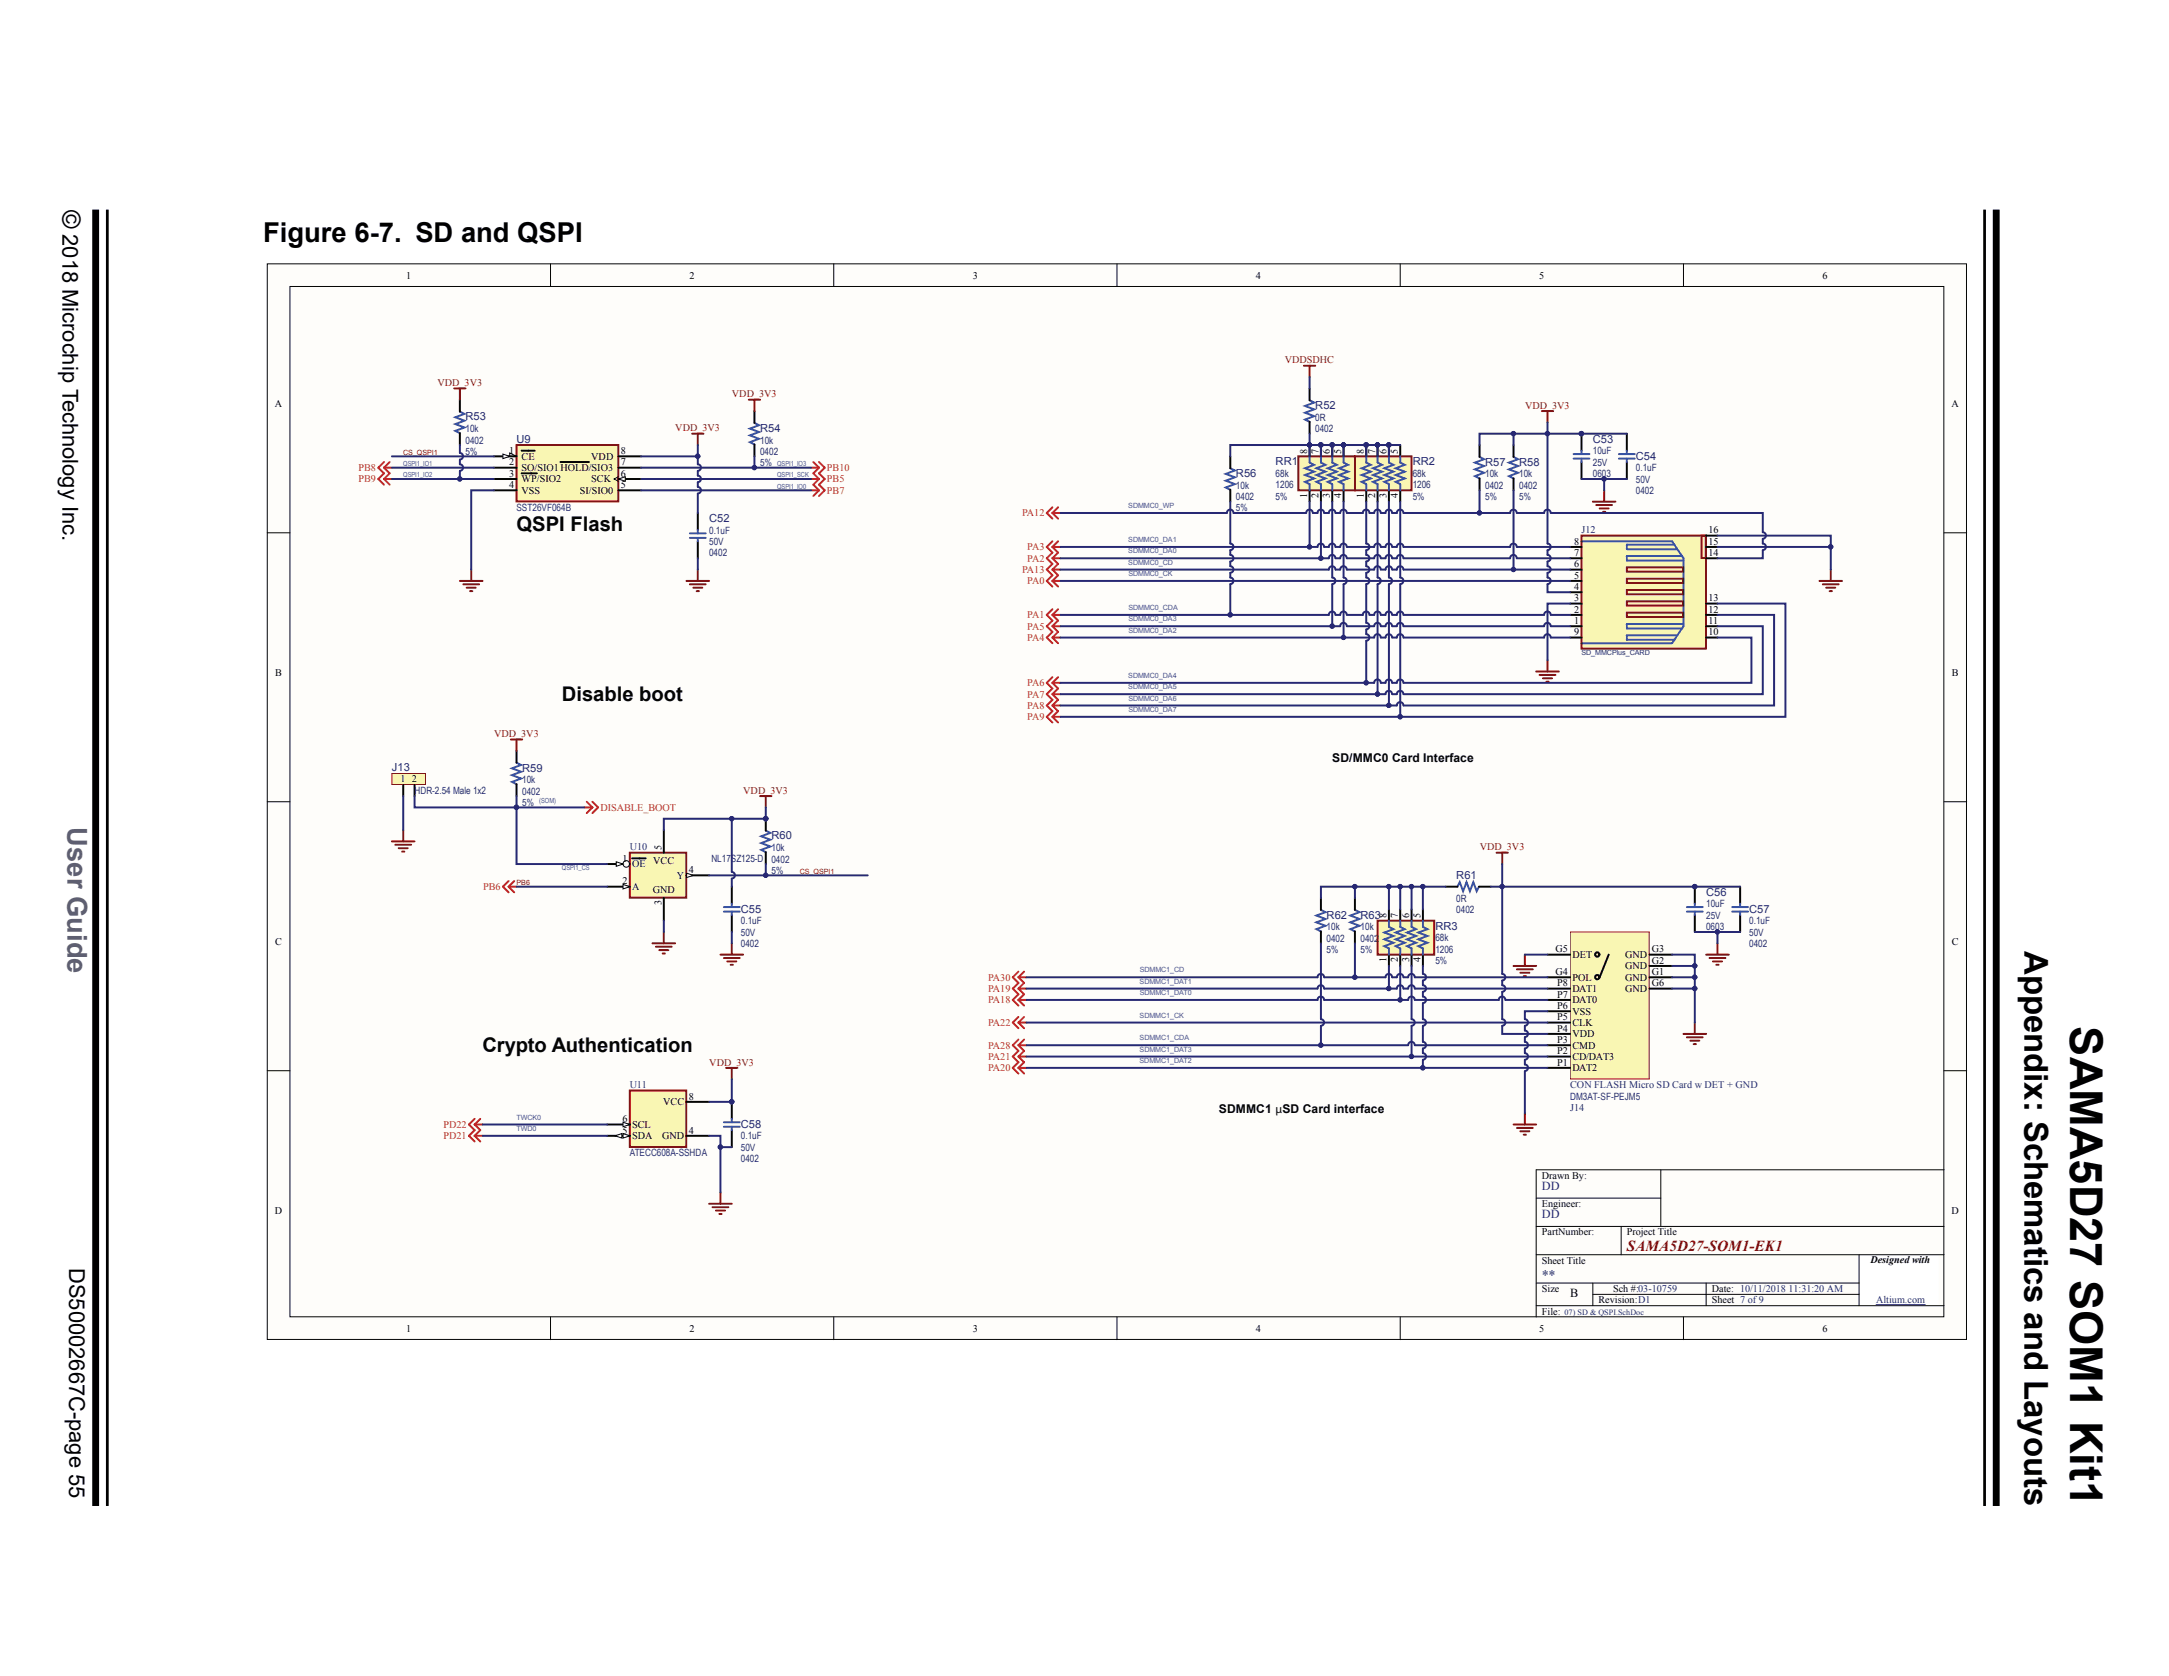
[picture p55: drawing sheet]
<svg xmlns="http://www.w3.org/2000/svg" width="279mm" height="216mm" viewBox="0 0 279 216" stroke-linecap="round" stroke-linejoin="round" font-family="sans-serif">
<defs><g id="words">
<text font-size="5.8" x="266.7" y="132.2" transform="rotate(90 266.7 132.2)">SAMA5D27 SOM1 Kit1</text>
<text font-size="4.2" x="260.8" y="122.5" transform="rotate(90 260.8 122.5)">Appendix: Schematics and Layouts</text>
<text font-size="3.5" x="33.9" y="31.1">Figure 6-7. SD and QSPI</text>
<text font-size="3.5" fill="#656565" x="8.7" y="106.6" transform="rotate(90 8.7 106.6)">User Guide</text>
<text font-size="3.2" x="8.1" y="27" transform="rotate(90 8.1 27)">©</text>
<g font-size="2.8">
<text x="8.1" y="30.2" transform="rotate(90 8.1 30.2)">2018 Microchip Technology Inc.</text>
<text x="8.9" y="163.3" transform="rotate(90 8.9 163.3)">DS50002667C-page 55</text>
</g>
<g font-size="2.6" fill="#040503">
<text x="66.5" y="68.4">QSPI Flash</text>
<text x="72.4" y="90.3">Disable boot</text>
<text x="62.2" y="135.5">Crypto Authentication</text>
</g>
<text font-size="2" fill="#7f1315" x="209.6" y="161.2">SAMA5D27-SOM1-EK1</text>
<text font-size="1.8" fill="#272873" x="198.6" y="164.9">**</text>
<g font-size="1.6" fill="#040503">
<text x="171.6" y="98.1">SD/MMC0 Card Interface</text>
<text x="157" y="143.3">SDMMC1 µSD Card interface</text>
<text x="202.3" y="167.1">B</text>
</g>
<g font-size="1.6" fill="#272873">
<text x="198.6" y="153.3">DD</text>
<text x="198.6" y="156.9">DD</text>
</g>
<g font-size="1.4" fill="#272873">
<text x="169.4" y="52.7">R52</text>
<text x="60" y="54.2">R53</text>
<text x="66.5" y="57">U9</text>
<text x="97.9" y="55.6">R54</text>
<text x="164.3" y="59.9">RR1</text>
<text x="182" y="59.9">RR2</text>
<text x="205.2" y="57">C53</text>
<text x="210.7" y="59.2">C54</text>
<text x="159.2" y="61.5">R56</text>
<text x="191.3" y="60">R57</text>
<text x="195.7" y="60">R58</text>
<text x="91.3" y="67.2">C52</text>
<text x="50.5" y="99.3">J13</text>
<text x="67.3" y="99.4">R59</text>
<text x="99.4" y="108.1">R60</text>
<text x="187.6" y="113.2">R61</text>
<text x="95.4" y="117.6">C55</text>
<text x="170.9" y="118.4">R62</text>
<text x="175.3" y="118.4">R63</text>
<text x="184.9" y="119.7">RR3</text>
<text x="219.8" y="115.4">C56</text>
<text x="225.3" y="117.6">C57</text>
<text x="95.4" y="145.3">C58</text>
</g>
<g font-size="1.3" fill="#040503">
<text x="52.3" y="35.9">1</text>
<text x="88.8" y="35.9">2</text>
<text x="125.3" y="35.9">3</text>
<text x="161.8" y="35.9">4</text>
<text x="198.3" y="35.9">5</text>
<text x="234.8" y="35.9">6</text>
<text x="35.4" y="52.5">A</text>
<text x="251.4" y="52.5">A</text>
<text x="65.6" y="58.5">1</text>
<text x="65.6" y="60">2</text>
<text x="67.2" y="59.2">CE</text>
<text x="76.2" y="59.2">VDD</text>
<text x="80" y="58.5">8</text>
<text x="80" y="60">7</text>
<text x="168.4" y="58.5" transform="rotate(-90 168.4 58.5)">8</text>
<text x="169.9" y="58.5" transform="rotate(-90 169.9 58.5)">7</text>
<text x="171.3" y="58.5" transform="rotate(-90 171.3 58.5)">6</text>
<text x="172.8" y="58.5" transform="rotate(-90 172.8 58.5)">5</text>
<text x="175.7" y="58.5" transform="rotate(-90 175.7 58.5)">8</text>
<text x="177.2" y="58.5" transform="rotate(-90 177.2 58.5)">7</text>
<text x="178.6" y="58.5" transform="rotate(-90 178.6 58.5)">6</text>
<text x="180.1" y="58.5" transform="rotate(-90 180.1 58.5)">5</text>
<text x="65.6" y="61.4">3</text>
<text x="65.6" y="62.9">4</text>
<text x="67.2" y="60.7">SO/SIO1HOLD/SIO3</text>
<text x="67.2" y="62.1">WP/SIO2</text>
<text x="67.2" y="63.6">VSS</text>
<text x="74.7" y="63.6">SI/SIO0</text>
<text x="76.2" y="62.1">SCK</text>
<text x="80" y="62.9">5</text>
<text x="80" y="61.4">6</text>
<text x="168.4" y="64.1" transform="rotate(-90 168.4 64.1)">1</text>
<text x="169.9" y="64.1" transform="rotate(-90 169.9 64.1)">2</text>
<text x="171.3" y="64.1" transform="rotate(-90 171.3 64.1)">3</text>
<text x="172.8" y="64.1" transform="rotate(-90 172.8 64.1)">4</text>
<text x="175.7" y="64.1" transform="rotate(-90 175.7 64.1)">1</text>
<text x="177.2" y="64.1" transform="rotate(-90 177.2 64.1)">2</text>
<text x="178.6" y="64.1" transform="rotate(-90 178.6 64.1)">3</text>
<text x="180.1" y="64.1" transform="rotate(-90 180.1 64.1)">4</text>
<text x="202.8" y="70.2">8</text>
<text x="202.8" y="71.6">7</text>
<text x="220.1" y="71.6">14</text>
<text x="220.1" y="70.2">15</text>
<text x="220.1" y="68.7">16</text>
<text x="202.8" y="74.5">5</text>
<text x="202.8" y="73.1">6</text>
<text x="202.8" y="76">4</text>
<text x="202.8" y="77.5">3</text>
<text x="220.1" y="77.5">13</text>
<text x="202.8" y="78.9">2</text>
<text x="202.8" y="80.4">1</text>
<text x="202.8" y="81.8">9</text>
<text x="220.1" y="78.9">12</text>
<text x="220.1" y="80.4">11</text>
<text x="220.1" y="81.8">10</text>
<text x="35.4" y="87.1">B</text>
<text x="251.4" y="87.1">B</text>
<text x="51.6" y="100.7">1</text>
<text x="53.1" y="100.7">2</text>
<text x="80.2" y="111">1</text>
<text x="80.2" y="113.9">2</text>
<text x="81.4" y="111.7">OE</text>
<text x="84.1" y="111.3">VCC</text>
<text x="85.2" y="109.6" transform="rotate(-90 85.2 109.6)">5</text>
<text x="87.2" y="113.2">Y</text>
<text x="88.7" y="112.5">4</text>
<text x="81.4" y="114.7">A</text>
<text x="84.1" y="115.1">GND</text>
<text x="85.2" y="116.6" transform="rotate(-90 85.2 116.6)">3</text>
<text x="178.6" y="118.3" transform="rotate(-90 178.6 118.3)">8</text>
<text x="180.1" y="118.3" transform="rotate(-90 180.1 118.3)">7</text>
<text x="181.5" y="118.3" transform="rotate(-90 181.5 118.3)">6</text>
<text x="183" y="118.3" transform="rotate(-90 183 118.3)">5</text>
<text x="35.4" y="121.8">C</text>
<text x="178.6" y="123.9" transform="rotate(-90 178.6 123.9)">1</text>
<text x="180.1" y="123.9" transform="rotate(-90 180.1 123.9)">2</text>
<text x="181.5" y="123.9" transform="rotate(-90 181.5 123.9)">3</text>
<text x="183" y="123.9" transform="rotate(-90 183 123.9)">4</text>
<text x="200.4" y="125.6">G4</text>
<text x="200.4" y="122.7">G5</text>
<text x="202.6" y="123.4">DET</text>
<text x="209.3" y="124.9">GND</text>
<text x="209.3" y="123.4">GND</text>
<text x="212.8" y="125.6">G1</text>
<text x="212.8" y="124.1">G2</text>
<text x="212.8" y="122.7">G3</text>
<text x="251.4" y="121.8">C</text>
<text x="200.6" y="131.4">P5</text>
<text x="200.6" y="130">P6</text>
<text x="200.6" y="128.5">P7</text>
<text x="200.6" y="127.1">P8</text>
<text x="202.6" y="130.7">VSS</text>
<text x="202.6" y="129.2">DAT0</text>
<text x="202.6" y="127.8">DAT1</text>
<text x="202.6" y="126.3">POL</text>
<text x="209.3" y="126.3">GND</text>
<text x="209.3" y="127.8">GND</text>
<text x="212.8" y="127.1">G6</text>
<text x="200.6" y="137.3">P1</text>
<text x="200.6" y="135.8">P2</text>
<text x="200.6" y="134.4">P3</text>
<text x="200.6" y="132.9">P4</text>
<text x="202.6" y="136.5">CD/DAT3</text>
<text x="202.6" y="135.1">CMD</text>
<text x="202.6" y="133.6">VDD</text>
<text x="202.6" y="132.2">CLK</text>
<text x="85.4" y="142.4">VCC</text>
<text x="88.7" y="141.6">8</text>
<text x="202.6" y="138">DAT2</text>
<text x="80.2" y="146">5</text>
<text x="80.2" y="144.6">6</text>
<text x="81.4" y="146.8">SDA</text>
<text x="81.4" y="145.3">SCL</text>
<text x="85.3" y="146.8">GND</text>
<text x="88.7" y="146">4</text>
<text x="198.6" y="155.5">Engineer:</text>
<text x="198.6" y="151.9">Drawn By:</text>
<text x="35.4" y="156.4">D</text>
<text x="198.6" y="159.2">PartNumber:</text>
<text x="209.6" y="159.2">Project Title</text>
<text x="251.4" y="156.4">D</text>
<text x="198.6" y="162.8">Sheet Title</text>
<text x="198.6" y="166.4">Size</text>
<text x="205.9" y="167.9">Revision:D1</text>
<text x="207.8" y="166.4">Sch #:03-10759</text>
<text x="220.5" y="166.4">Date: 10/11/2018</text>
<text x="220.5" y="167.9">Sheet 7 of9</text>
<text x="240.9" y="162.7">Designed with</text>
<text x="52.3" y="171.6">1</text>
<text x="88.8" y="171.6">2</text>
<text x="125.3" y="171.6">3</text>
<text x="161.8" y="171.6">4</text>
<text x="198.3" y="171.6">5</text>
<text x="198.6" y="169.4">File:</text>
<text x="234.8" y="171.6">6</text>
</g>
<g font-size="1.3" fill="#7f1315">
<text x="165.5" y="46.8">VDDSDHC</text>
<text x="56.3" y="49.7">VDD_3V3</text>
<text x="94.3" y="51.2">VDD_3V3</text>
<text x="196.4" y="52.7">VDD_3V3</text>
<text x="87" y="55.6">VDD_3V3</text>
<text x="63.6" y="95">VDD_3V3</text>
<text x="95.7" y="102.3">VDD_3V3</text>
<text x="190.6" y="109.6">VDD_3V3</text>
<text x="91.4" y="137.3">VDD_3V3</text>
</g>
<g font-size="1.3" fill="#272873">
<text x="60" y="55.7">10k</text>
<text x="60" y="57.1">0402</text>
<text x="60" y="58.6">5%</text>
<text x="97.9" y="57.1">10k</text>
<text x="97.9" y="58.6">0402</text>
<text x="169.4" y="54.2">0R</text>
<text x="169.4" y="55.7">0402</text>
<text x="205.2" y="58.5">10uF</text>
<text x="205.2" y="60">25V</text>
<text x="66.5" y="65.8">SST26VF064B</text>
<text x="97.9" y="60.1">5%</text>
<text x="159.2" y="63">10k</text>
<text x="159.2" y="64.4">0402</text>
<text x="159.2" y="65.9">5%</text>
<text x="164.3" y="61.4">68k</text>
<text x="164.3" y="62.9">1206</text>
<text x="164.3" y="64.4">5%</text>
<text x="182" y="61.4">68k</text>
<text x="182" y="62.9">1206</text>
<text x="182" y="64.4">5%</text>
<text x="191.3" y="61.5">10k</text>
<text x="191.3" y="63">0402</text>
<text x="191.3" y="64.4">5%</text>
<text x="195.7" y="61.5">10k</text>
<text x="195.7" y="63">0402</text>
<text x="195.7" y="64.4">5%</text>
<text x="205.2" y="61.4">0603</text>
<text x="210.7" y="60.7">0.1uF</text>
<text x="210.7" y="62.2">50V</text>
<text x="210.7" y="63.6">0402</text>
<text x="91.3" y="68.7">0.1uF</text>
<text x="91.3" y="70.2">50V</text>
<text x="91.3" y="71.6">0402</text>
<text x="203.7" y="68.7">J12</text>
<text x="67.3" y="100.9">10k</text>
<text x="53.4" y="102.3">HDR-2.54 Male 1x2</text>
<text x="67.3" y="102.4">0402</text>
<text x="67.3" y="103.8">5%</text>
<text x="81.1" y="109.6">U10</text>
<text x="91.6" y="111">NL17SZ125-D</text>
<text x="99.4" y="109.7">10k</text>
<text x="99.4" y="111.1">0402</text>
<text x="99.4" y="112.6">5%</text>
<text x="95.4" y="119.1">0.1uF</text>
<text x="170.9" y="119.9">10k</text>
<text x="175.3" y="119.9">10k</text>
<text x="187.6" y="116.1">0R</text>
<text x="187.6" y="117.6">0402</text>
<text x="219.8" y="116.9">10uF</text>
<text x="219.8" y="118.3">25V</text>
<text x="219.8" y="119.8">0603</text>
<text x="225.3" y="119.1">0.1uF</text>
<text x="95.4" y="120.5">50V</text>
<text x="95.4" y="122">0402</text>
<text x="170.9" y="121.3">0402</text>
<text x="170.9" y="122.8">5%</text>
<text x="175.3" y="121.3">0402</text>
<text x="175.3" y="122.8">5%</text>
<text x="184.9" y="121.2">68k</text>
<text x="184.9" y="122.7">1206</text>
<text x="184.9" y="124.2">5%</text>
<text x="225.3" y="120.5">50V</text>
<text x="225.3" y="122">0402</text>
<text x="81.1" y="140.2">U11</text>
<text x="202.3" y="141.7">DM3AT-SF-PEJM5</text>
<text x="202.3" y="143.1">J14</text>
<text x="202.3" y="140.2">CON FLASH Micro SD Card w DET + GND</text>
<text x="81.1" y="149">ATECC608A-SSHDA</text>
<text x="95.4" y="146.8">0.1uF</text>
<text x="95.4" y="148.2">50V</text>
<text x="95.4" y="149.7">0402</text>
<text x="230.4" y="166.4">11:31:20 AM</text>
<text x="241.7" y="167.9">Altium.com</text>
</g>
<g font-size="1.3" fill="#ee1f23">
<text x="46.2" y="60.7">PB8</text>
<text x="46.2" y="62.1">PB9</text>
<text x="106.5" y="62.1">PB5</text>
<text x="106.5" y="63.6">PB7</text>
<text x="106.5" y="60.7">PB10</text>
<text x="131.7" y="66.5">PA12</text>
<text x="132.3" y="70.9">PA3</text>
<text x="131.7" y="73.8">PA13</text>
<text x="132.3" y="75.3">PA0</text>
<text x="132.3" y="72.4">PA2</text>
<text x="132.3" y="79.6">PA1</text>
<text x="132.3" y="82.6">PA4</text>
<text x="132.3" y="81.1">PA5</text>
<text x="132.3" y="88.4">PA6</text>
<text x="132.3" y="89.9">PA7</text>
<text x="132.3" y="91.3">PA8</text>
<text x="132.3" y="92.8">PA9</text>
<text x="77.3" y="104.4">DISABLE_BOOT</text>
<text x="62.2" y="114.7">PB6</text>
<text x="127.3" y="129.2">PA18</text>
<text x="127.3" y="127.8">PA19</text>
<text x="127.3" y="126.3">PA30</text>
<text x="127.3" y="136.5">PA21</text>
<text x="127.3" y="132.2">PA22</text>
<text x="127.3" y="135.1">PA28</text>
<text x="127.3" y="138">PA20</text>
<text x="57.1" y="146.8">PD21</text>
<text x="57.1" y="145.3">PD22</text>
</g>
<text font-size="1" fill="#272873" x="201.5" y="169.4">07) SD &amp; QSPI.SchDoc</text>
<g font-size=".9" fill="#7f1315">
<text x="51.9" y="58.6">CS_QSPI1</text>
<text x="103" y="112.6">CS_QSPI1</text>
<text x="66.5" y="114">PB6</text>
</g>
<g font-size=".9" fill="#3853a3">
<text x="51.9" y="60.1">QSPI1_IO1</text>
<text x="51.9" y="61.5">QSPI1_IO2</text>
<text x="100.1" y="61.5">QSPI1_SCK</text>
<text x="100.1" y="63">QSPI1_IO0</text>
<text x="100.1" y="60.1">QSPI1_IO3</text>
<text x="145.3" y="65.4">SDMMC0_WP</text>
<text x="145.3" y="69.8">SDMMC0_DA1</text>
<text x="145.3" y="71.3">SDMMC0_DA0</text>
<text x="145.3" y="72.7">SDMMC0_CD</text>
<text x="145.3" y="74.2">SDMMC0_CK</text>
<text x="145.3" y="78.6">SDMMC0_CDA</text>
<text x="145.3" y="80">SDMMC0_DA3</text>
<text x="145.4" y="81.5">SDMMC0_DA2</text>
<text x="145.3" y="87.3">SDMMC0_DA4</text>
<text x="145.3" y="88.8">SDMMC0_DA5</text>
<text x="145.3" y="90.2">SDMMC0_DA6</text>
<text x="145.3" y="91.7">SDMMC0_DA7</text>
<text x="69.5" y="103.4">(SOM)</text>
<text x="72.4" y="112.1">QSPI1_CS</text>
<text x="146.8" y="125.3">SDMMC1_CD</text>
<text x="146.8" y="131.1">SDMMC1_CK</text>
<text x="146.8" y="126.7">SDMMC1_DAT1</text>
<text x="146.8" y="128.2">SDMMC1_DAT0</text>
<text x="146.8" y="136.9">SDMMC1_DAT2</text>
<text x="146.8" y="135.5">SDMMC1_DAT3</text>
<text x="146.8" y="134">SDMMC1_CDA</text>
<text x="66.5" y="145.7">TWD0</text>
<text x="66.5" y="144.2">TWCK0</text>
</g>
<text font-size=".9" fill="#272873" x="203.7" y="84.4">SD_MMCPlus_CARD</text>
</g></defs>
<!-- layer: Page 7 -->
<g fill="#fefdfa" stroke="#040503" stroke-width=".13">
<path d="M34.4 34h218.9v138.5h-218.9z"/>
<path d="M37.3 36.9h213.1v132.7h-213.1z"/>
</g>
<g fill="none" stroke="#040503" stroke-width=".13">
<path d="M70.9 34v2.9M107.4 34v2.9M143.9 34v2.9M180.4 34v2.9M216.9 34v2.9M34.4 68.6h2.9M250.4 68.6h2.9M34.4 103.3h2.9M250.4 103.3h2.9M34.4 137.9h2.9M250.4 137.9h2.9M197.9 154.3h16"/>
<path d="M197.9 158h52.5M208.8 158v3.6M213.9 150.7v7.3M250.4 150.7h-52.5v19M70.9 169.7v2.9M107.4 169.7v2.9M143.9 169.7v2.9M180.4 169.7v2.9M197.9 168.2h52.5M197.9 161.6h52.5M197.9 165.3h41.6M205.2 165.3v2.9"/>
<path d="M205.2 166.7h34.3M216.9 169.7v2.9M219.8 165.3v2.9M239.5 161.6v6.6"/>
</g>
<path d="M239.5 161.8h10.2v6.4h-10.2z" fill="#fff" stroke="#fff" stroke-width=".13"/>
<path d="M241.7 168.1h6.3" fill="none" stroke="#272873" stroke-width=".13"/>
<path d="M158.5 60.3l.6 .3-1.2 .4 1.2 .5-1.2 .4 1.2 .5-1.2 .4 .6 .3M170.2 117.2l.5 .3-1.1 .4 1.1 .5-1.1 .4 1.1 .5-1.1 .4 .6 .3" fill="none" stroke="#3853a3" stroke-width=".25"/>
<path d="M158.5 58.8v1.5M158.5 63.1v1.5M170.2 115.7v1.5M170.2 120v1.5" fill="none" stroke="#040503" stroke-width=".25"/>
<path d="M81.1 140.5h7.3v7.2h-7.3z" fill="#f9f6b3"/>
<path d="M81.1 140.5h7.3v7.2h-7.3z" fill="none" stroke="#7f1315" stroke-width=".25"/>
<path d="M78.2 146.3h2.9M88.4 146.3h2.9" fill="none" stroke="#040503" stroke-width=".25"/>
<path d="M80.3 146l.8 .3-.8 .3z" fill="#fefdfa"/>
<path d="M80.3 146l.8 .3-.8 .3z" fill="none" stroke="#040503" stroke-width=".13"/>
<path d="M79.2 146.3l.9-.3v.6z" fill="#fefdfa"/>
<path d="M79.2 146.3l.9-.3v.6z" fill="none" stroke="#040503" stroke-width=".13"/>
<path d="M78.2 144.9h2.9" fill="none" stroke="#040503" stroke-width=".25"/>
<path d="M80.3 144.6l.8 .3-.8 .2z" fill="#fefdfa"/>
<path d="M80.3 144.6l.8 .3-.8 .2z" fill="none" stroke="#040503" stroke-width=".13"/>
<path d="M168.7 50v1.6M168.7 54.3v1.6M51.9 101.1v1.5M224.2 114.2v2.2M224.2 117.9v2.2M88.4 141.9h2.9" fill="none" stroke="#040503" stroke-width=".25"/>
<path d="M168.7 51.6l.6 .3-1.2 .4 1.2 .4-1.2 .5 1.2 .4-1.2 .4 .6 .3M223.1 116.8h2.1M223.1 117.4h2.1M224.2 116.4v.4M224.2 117.4v.5" fill="none" stroke="#3853a3" stroke-width=".25"/>
<path d="M50.5 99.6h4.3v1.5h-4.3z" fill="#f9f6b3"/>
<path d="M50.5 99.6h4.3v1.5h-4.3z" fill="none" stroke="#7f1315" stroke-width=".13"/>
<path d="M59.2 51.5v1.5M59.2 55.8v1.5M195 57.3v1.6M195 61.6v1.6M53.4 101.1v1.5" fill="none" stroke="#040503" stroke-width=".25"/>
<path d="M59.2 53l.6 .3-1.1 .5 1.1 .4-1.1 .4 1.1 .5-1.1 .4 .5 .3M195 58.9l.5 .3-1.1 .4 1.1 .4-1.1 .5 1.1 .4-1.1 .4 .6 .3" fill="none" stroke="#3853a3" stroke-width=".25"/>
<path d="M202.3 120.1h10.1v18.9h-10.1z" fill="#f9f6b3"/>
<path d="M202.3 120.1h10.1v18.9h-10.1z" fill="none" stroke="#7f1315" stroke-width=".13"/>
<path d="M199.3 137.6h3M199.3 136.1h3M199.3 134.6h3M199.3 133.2h3M199.3 131.7h3M199.3 130.3h3M199.3 128.8h3M199.3 127.4h3" fill="none" stroke="#040503" stroke-width=".25"/>
<circle cx="205.8" cy="125.9" r=".28" fill="#fff"/>
<circle cx="205.8" cy="125.9" r=".28" fill="none" stroke="#040503" stroke-width=".25"/>
<circle cx="205.8" cy="123" r=".28" fill="#fff"/>
<g fill="none" stroke="#040503" stroke-width=".25">
<path d="M203.7 55.9v2.2M203.7 59.5v2.2M89.9 66.1v2.2M89.9 69.7v2.2M66.5 96.7v1.5M66.5 101v1.6M94.3 114.2v2.2M94.3 117.9v2.2M98.6 105.5v1.5M98.6 109.8v1.5M174.5 115.7v1.5M174.5 120v1.5"/>
<path d="M186.2 114.2h1.5M190.5 114.2h1.5M218.3 114.2v2.2M218.3 117.9v2.2M199.3 125.9h3M199.3 123h3M207.2 123l-1.1 2.9M212.5 125.9h2.9M212.5 123h2.9M212.5 124.4h2.9M212.5 127.4h2.9"/>
<circle cx="205.8" cy="123" r=".28"/>
</g>
<g fill="#272873" stroke="#272873" stroke-width=".13">
<circle cx="203.7" cy="55.9" r=".28"/>
<circle cx="98.6" cy="105.5" r=".28"/>
<circle cx="218.3" cy="114.2" r=".28"/>
</g>
<g fill="none" stroke="#3853a3" stroke-width=".25">
<path d="M202.7 58.5h2M202.7 59.1h2M203.7 58.1v.4M203.7 59.1v.4M88.9 68.7h2M88.9 69.3h2M89.9 68.3v.4M89.9 69.3v.4M66.5 98.2l.6 .3-1.1 .5 1.1 .4-1.1 .5 1.1 .4-1.1 .4 .5 .3M93.2 116.8h2.1M93.2 117.4h2.1M94.3 116.4v.4"/>
<path d="M94.3 117.4v.5M98.6 107l.6 .3-1.1 .4 1.1 .5-1.1 .4 1.1 .4-1.1 .5 .5 .3M174.5 117.2l.6 .3-1.2 .4 1.2 .5-1.2 .4 1.2 .5-1.2 .4 .6 .3M187.7 114.2l.3-.6 .5 1.2 .4-1.2 .4 1.2 .5-1.2 .4 1.2 .3-.6M217.3 116.8h2M217.3 117.4h2M218.3 116.4v.4M218.3 117.4v.5"/>
</g>
<path d="M174.5 58.8h7.3v4.4h-7.3z" fill-rule="evenodd" fill="#f9f6b3"/>
<path d="M174.5 58.8h7.3v4.4h-7.3z" fill="none" stroke="#7f1315" stroke-width=".25"/>
<g fill="none" stroke="#3853a3" stroke-width=".25">
<path d="M97.2 54.5l.6 .3-1.2 .4 1.2 .5-1.2 .4 1.2 .4-1.2 .5 .6 .3M176 58.8v.8l.6 .3-1.2 .4 1.2 .5-1.2 .4 1.2 .4-1.2 .5 .6 .3v.8M177.5 58.8v.8l.5 .3-1.1 .4 1.1 .5-1.1 .4 1.1 .4-1.1 .5 .6 .3v.8M178.9 58.8v.8l.6 .3-1.2 .4 1.2 .5-1.2 .4 1.2 .4-1.2 .5 .6 .3v.8M180.4 58.8v.8l.6 .3-1.2 .4 1.2 .5-1.2 .4 1.2 .4-1.2 .5 .6 .3v.8M208.5 58.5h2.1M208.5 59.1h2.1M209.6 58.1v.4M209.6 59.1v.4M93.2 144.6h2.1M93.2 145.1h2.1M94.3 144.1v.5"/>
<path d="M94.3 145.1v.5"/>
</g>
<g fill="none" stroke="#040503" stroke-width=".25">
<path d="M97.2 53v1.5M97.2 57.3v1.5M176 57.3v1.5M177.5 57.3v1.5M178.9 57.3v1.5M180.4 57.3v1.5M209.6 55.9v2.2M209.6 59.5v2.2M176 63.2v1.4M177.5 63.2v1.4M178.9 63.2v1.4M180.4 63.2v1.4"/>
<path d="M94.3 141.9v2.2M94.3 145.6v2.2"/>
</g>
<g fill="#272873" stroke="#272873" stroke-width=".13">
<circle cx="178.9" cy="57.3" r=".28"/>
<circle cx="177.4" cy="57.3" r=".28"/>
<circle cx="176" cy="57.3" r=".28"/>
<circle cx="94.3" cy="141.9" r=".28"/>
</g>
<path d="M167.2 58.8h7.3v4.4h-7.3z" fill-rule="evenodd" fill="#f9f6b3"/>
<path d="M167.2 58.8h7.3v4.4h-7.3z" fill="none" stroke="#7f1315" stroke-width=".25"/>
<path d="M168.7 58.8v.8l.6 .3-1.2 .4 1.2 .5-1.2 .4 1.2 .4-1.2 .5 .6 .3v.8M170.2 58.8v.8l.5 .3-1.1 .4 1.1 .5-1.1 .4 1.1 .4-1.1 .5 .6 .3v.8M171.6 58.8v.8l.6 .3-1.2 .4 1.2 .5-1.2 .4 1.2 .4-1.2 .5 .6 .3v.8M173.1 58.8v.8l.6 .3-1.2 .4 1.2 .5-1.2 .4 1.2 .4-1.2 .5 .6 .3v.8" fill="none" stroke="#3853a3" stroke-width=".25"/>
<path d="M168.7 57.3v1.5M170.2 57.3v1.5M171.6 57.3v1.5M173.1 57.3v1.5M168.7 63.2v1.4M170.2 63.2v1.4M171.6 63.2v1.4M173.1 63.2v1.4" fill="none" stroke="#040503" stroke-width=".25"/>
<g fill="#272873" stroke="#272873" stroke-width=".13">
<circle cx="173.1" cy="57.3" r=".28"/>
<circle cx="171.6" cy="57.3" r=".28"/>
<circle cx="170.1" cy="57.3" r=".28"/>
<circle cx="168.7" cy="57.3" r=".28"/>
</g>
<path d="M177.5 118.6h7.2v4.4h-7.2z" fill-rule="evenodd" fill="#f9f6b3"/>
<path d="M177.5 118.6h7.2v4.4h-7.2z" fill="none" stroke="#7f1315" stroke-width=".25"/>
<path d="M190.6 58.9l.6 .3-1.2 .4 1.2 .4-1.2 .5 1.2 .4-1.2 .4 .6 .3M178.9 118.6v.8l.6 .3-1.2 .4 1.2 .5-1.2 .4 1.2 .4-1.2 .5 .6 .3v.8M180.4 118.6v.8l.6 .3-1.2 .4 1.2 .5-1.2 .4 1.2 .4-1.2 .5 .6 .3v.8M181.8 118.6v.8l.6 .3-1.2 .4 1.2 .5-1.2 .4 1.2 .4-1.2 .5 .6 .3v.8M183.3 118.6v.8l.6 .3-1.2 .4 1.2 .5-1.2 .4 1.2 .4-1.2 .5 .6 .3v.8" fill="none" stroke="#3853a3" stroke-width=".25"/>
<path d="M190.6 57.3v1.6M190.6 61.6v1.6M78.2 111.3h2.9M178.9 117.1v1.5M180.4 117.1v1.5M181.8 117.1v1.5M183.3 117.1v1.5M178.9 123v1.4M180.4 123v1.4M181.8 123v1.4M183.3 123v1.4" fill="none" stroke="#040503" stroke-width=".25"/>
<circle cx="80.7" cy="111.3" r=".42" fill="#fefdfa" stroke="#040503" stroke-width=".13"/>
<path d="M79.4 111l.9 .3-.9 .3z" fill="#fefdfa"/>
<path d="M79.4 111l.9 .3-.9 .3z" fill="none" stroke="#040503" stroke-width=".13"/>
<path d="M78.2 114.2h2.9M81.4 110.6h1.8" fill="none" stroke="#040503" stroke-width=".25"/>
<path d="M80.3 113.9l.8 .3-.8 .3z" fill="#fefdfa"/>
<path d="M80.3 113.9l.8 .3-.8 .3z" fill="none" stroke="#040503" stroke-width=".13"/>
<path d="M88.4 112.8h2.9" fill="none" stroke="#040503" stroke-width=".25"/>
<path d="M88.4 112.5l.9 .3-.9 .3z" fill="#fefdfa"/>
<path d="M88.4 112.5l.9 .3-.9 .3z" fill="none" stroke="#040503" stroke-width=".13"/>
<path d="M81.1 109.8h7.3v5.9h-7.3z" fill="#f9f6b3"/>
<g fill="none" stroke="#7f1315" stroke-width=".25">
<path d="M58.5 50h1.5M59.2 50v1.5M89.2 55.9h1.4M89.9 55.9v1.4M168 47.1h1.4M168.7 47.1v1.5M198.6 53h1.5M199.3 53v1.4M59.2 74.8h3M59.7 75.3h2M60.1 75.7h1.2M60.6 76.1h.2"/>
<path d="M60.7 73.4v1.4M205.2 64.6h2.9M205.6 65.1h2.1M206.1 65.5h1.1M206.5 65.9h.3M206.6 63.2v1.4M234.4 74.8h2.9M234.8 75.3h2.1M235.2 75.7h1.2M235.7 76.1h.3M235.8 73.4v1.4M65.8 95.3h1.5"/>
<path d="M66.5 95.3v1.4M197.9 86.5h2.9M198.3 86.9h2.1M198.8 87.4h1.1M199.2 87.8h.3M199.3 85v1.5M50.5 108.4h2.9M50.9 108.8h2.1M51.4 109.3h1.1M51.8 109.7h.3M51.9 106.9v1.5M81.1 109.8h7.3v5.9h-7.3z"/>
<path d="M97.9 102.6h1.5M98.6 102.6v1.4M192.8 109.8h1.4M193.5 109.8v1.5M84 121.5h3M84.5 122h2M84.9 122.4h1.2M85.4 122.8h.3M85.5 120.1v1.4M92.8 123h2.9M93.2 123.4h2.1M93.5 137.6h1.5"/>
<path d="M93.7 123.9h1.1M94.1 124.3h.3M94.3 121.5v1.5M94.3 137.6v1.4M195 124.4h2.9M195.4 124.9h2M195.8 125.3h1.2M196.3 125.7h.3M196.4 123v1.4M216.9 133.2h2.9M217.3 133.6h2M217.7 134.1h1.2"/>
<path d="M218.2 134.5h.3M218.3 131.7v1.5M219.8 123h2.9M220.2 123.4h2.1M220.7 123.9h1.1M221.1 124.3h.3M221.2 121.5v1.5M91.3 155.1h3M91.8 155.5h2M92.2 155.9h1.2M92.7 156.4h.3M92.8 153.6v1.5"/>
<path d="M195 144.9h2.9M195.4 145.3h2M195.8 145.7h1.2M196.3 146.2h.3M196.4 143.4v1.5"/>
</g>
<path d="M85.5 106.9v2.9M85.5 115.7v2.9" fill="none" stroke="#040503" stroke-width=".25"/>
<g fill="none" stroke="#ee1f23" stroke-width=".25">
<path d="M49.5 59.5l-.8 .7 .8 .8-.8 .7 .8 .7M50.2 59.5l-.7 .7M104.8 59.5l.7 .7M105.5 59.5l.7 .7-.7 .8 .7 .7-.7 .7 .7 .8-.7 .7M49.5 60.2l.7 .8-.7 .7M49.5 61.7l.7 .7M49.5 61.7h1M49.5 60.2h1M104.5 61.7h1M104.5 63.2h1M104.5 60.2h1M105.5 61.7l-.7 .7 .7 .8"/>
<path d="M105.5 60.2l-.7 .8 .7 .7M105.5 63.2l-.7 .7M135.6 74.8h1M135.6 79.2h1M135.6 71.9h1M135.6 70.5h1M135.6 66.1h1M135.6 73.4h1M135.6 69.7l-.8 .8 .8 .7-.8 .7 .8 .7-.8 .8 .8 .7-.8 .7 .8 .8M135.6 78.5l-.8 .7 .8 .7-.8 .8 .8 .7-.8 .7 .8 .8M135.6 65.4l-.8 .7 .8 .7M135.6 74.8l.7 .8"/>
<path d="M135.6 73.4l.7 .7-.7 .7M135.6 79.2l.7 .7-.7 .8M135.6 71.9l.7 .7-.7 .8M135.6 70.5l.7 .7-.7 .7M135.6 66.1l.7 .7M136.3 78.5l-.7 .7M136.3 69.7l-.7 .8M136.3 65.4l-.7 .7M135.6 82.1h1M135.6 80.7h1M135.6 88h1M135.6 89.4h1"/>
<path d="M135.6 90.9h1M135.6 92.3h1M135.6 87.2l-.8 .8 .8 .7-.8 .7 .8 .8-.8 .7 .8 .7-.8 .7 .8 .8M135.6 82.1l.7 .8M135.6 80.7l.7 .7-.7 .7M135.6 88l.7 .7-.7 .7M135.6 89.4l.7 .8-.7 .7M135.6 90.9l.7 .7-.7 .7M135.6 92.3l.7 .8M136.3 87.2l-.7 .8M65.5 114.2h1M65.5 113.5l-.7 .7 .7 .8"/>
<path d="M65.5 114.2l.7 .8M66.2 113.5l-.7 .7M75.3 104h1M75.6 103.3l.7 .7M76.3 104l-.7 .7M76.3 103.3l.7 .7-.7 .7M131.2 125.2l-.7 .7 .7 .7-.7 .8 .7 .7-.7 .7 .7 .7M131.2 133.9l-.7 .7 .7 .8-.7 .7 .7 .7-.7 .8 .7 .7M131.2 131l-.7 .7 .7 .8M131.2 128.8h1M131.2 127.4h1M131.2 137.6h1"/>
<path d="M131.2 136.1h1M131.2 131.7h1M131.2 134.6h1M131.2 125.9h1M131.2 128.8l.7 .7M131.2 127.4l.7 .7-.7 .7M131.2 125.9l.7 .7-.7 .8M131.2 137.6l.7 .7M131.2 136.1l.7 .7-.7 .8M131.2 134.6l.7 .8-.7 .7M131.2 131.7l.7 .8M131.9 131l-.7 .7"/>
<path d="M131.9 133.9l-.7 .7M131.9 125.2l-.7 .7M61.1 144.1l-.7 .8 .7 .7-.7 .7 .7 .7M61.1 146.3l.8 .7M61.1 144.9l.8 .7-.8 .7M61.1 146.3h1.1M61.1 144.9h1.1M61.9 144.1l-.8 .8"/>
</g>
<path d="M66.5 57.3h13.1v7.3h-13.1z" fill="#f9f6b3" stroke="#7f1315" stroke-width=".25"/>
<path d="M63.6 58.8h2.9" fill="none" stroke="#040503" stroke-width=".25"/>
<path d="M65.7 58.3l.8 .5h-.8z" fill="none" stroke="#040503" stroke-width=".13"/>
<path d="M64.8 58.5l.9 .3-.9 .3z" fill="#fefdfa"/>
<path d="M64.8 58.5l.9 .3-.9 .3zM79.7 61.4l-.6 .3 .6 .3" fill="none" stroke="#040503" stroke-width=".13"/>
<path d="M67.2 58.1h1.7M63.6 60.2h2.9M63.6 61.7h2.9M63.6 63.2h2.9M67.2 61h2M79.7 61.7h2.9M79.7 63.2h2.9" fill="none" stroke="#040503" stroke-width=".25"/>
<path d="M79.7 61.7l.8-.3v.6z" fill="#fefdfa"/>
<path d="M79.7 61.7l.8-.3v.6z" fill="none" stroke="#040503" stroke-width=".13"/>
<path d="M72.2 59.5h3.7M79.7 58.8h2.9M79.7 60.2h2.9" fill="none" stroke="#040503" stroke-width=".25"/>
<path d="M96.5 51.5h1.4M97.2 51.5v1.5M88.4 74.8h2.9M88.9 75.3h2M89.3 75.7h1.2M89.7 76.1h.3M89.9 73.4v1.4" fill="none" stroke="#7f1315" stroke-width=".25"/>
<path d="M203.7 69.7h11.7l1.5 2.2v8.8l-1.5 2.2h-11.7" fill="none" stroke="#3853a3" stroke-width=".25"/>
<path d="M209.6 73.1h7.2v.5h-7.2z" fill="#f9f6b3"/>
<path d="M209.6 73.1h7.2v.5h-7.2z" fill="none" stroke="#7f1315" stroke-width=".25"/>
<path d="M209.6 74.5h7.2v.6h-7.2z" fill="#f9f6b3"/>
<path d="M209.6 74.5h7.2v.6h-7.2z" fill="none" stroke="#7f1315" stroke-width=".25"/>
<path d="M209.6 76h7.2v.6h-7.2z" fill="#f9f6b3"/>
<path d="M209.6 76h7.2v.6h-7.2z" fill="none" stroke="#7f1315" stroke-width=".25"/>
<path d="M209.6 77.5h7.2v.5h-7.2z" fill="#f9f6b3"/>
<path d="M209.6 77.5h7.2v.5h-7.2z" fill="none" stroke="#7f1315" stroke-width=".25"/>
<path d="M209.6 78.9h7.2v.6h-7.2z" fill="#f9f6b3"/>
<path d="M209.6 78.9h7.2v.6h-7.2z" fill="none" stroke="#7f1315" stroke-width=".25"/>
<path d="M215.7 70.2h-6.1v.5h6.4M216.7 71.6h-7.1v.6h7.3M216 81.8h-6.4v.6h6.1M216.9 80.4h-7.3v.6h7.1" fill="none" stroke="#3853a3" stroke-width=".25"/>
<path d="M203.7 69h16v14.6h-16z" fill="#f9f6b3"/>
<path d="M203.7 69h16v14.6h-16z" fill="none" stroke="#7f1315" stroke-width=".25"/>
<path d="M219.2 69h.5v2.9h-.5z" fill="#f9f6b3"/>
<path d="M219.2 69h.5v2.9h-.5z" fill="none" stroke="#7f1315" stroke-width=".25"/>
<g fill="none" stroke="#040503" stroke-width=".25">
<path d="M202.3 70.5h1.4M202.3 74.8h1.4M202.3 71.9h1.4M202.3 73.4h1.4M202.3 76.3h1.4M202.3 77.8h1.4M202.3 79.2h1.4M219.8 70.5h1.4M219.8 71.9h1.4M219.8 77.8h1.4M219.8 79.2h1.4M219.8 69h1.4"/>
<path d="M202.3 80.7h1.4M202.3 82.1h1.4M219.8 80.7h1.4M219.8 82.1h1.4"/>
</g>
<g fill="none" stroke="#272873" stroke-width=".25">
<path d="M50.5 58.8h13.1M59.2 57.3v1a.42 .42 0 0 1 .4 .5 .42 .42 0 0 1-.4 .4M59.2 59.2v.6a.42 .42 0 0 1 .4 .4 .42 .42 0 0 1-.4 .5M82.6 58.8h7.3v1a.42 .42 0 0 1 .4 .4 .42 .42 0 0 1-.4 .5M89.9 57.3v1.5M97.2 58.8v1.4M158.5 58.8v-1.5h20.4v1.5M168.7 55.9v2.9M168.7 48.6v1.4M170.2 57.3v1.5M171.6 57.3v1.5M173.1 57.3v1.5"/>
<path d="M176 57.3v1.5M177.5 57.3v1.5M178.9 57.3h1.5M195 55.9v1.4M199.3 54.4v15.6a.44 .44 0 0 1 .5 .5 .44 .44 0 0 1-.5 .4v.6a.42 .42 0 0 1 .5 .4 .42 .42 0 0 1-.5 .4M209.6 55.9h-19v1.4M50.5 60.2h13.1M50.5 61.7h13.1M59.2 60.7v1M63.6 63.2h-2.9v10.2M82.6 60.2h21.9M82.6 61.7h21.9"/>
<path d="M82.6 63.2h21.9M89.9 60.7v.6a.42 .42 0 0 1 .4 .4 .42 .42 0 0 1-.4 .4M89.9 62.1v.6a.42 .42 0 0 1 .4 .4 .42 .42 0 0 1-.4 .5M89.9 63.6v2.5M89.9 71.9v1.5M136.6 74.8h65.7M158.5 73.8v.6a.42 .42 0 0 1 .4 .4 .42 .42 0 0 1-.4 .4M158.5 72.4v.5a.42 .42 0 0 1 .4 .5 .42 .42 0 0 1-.4 .4M158.5 64.6v5.4a.44 .44 0 0 1 .4 .5 .44 .44 0 0 1-.4 .4v.6a.42 .42 0 0 1 .4 .4 .42 .42 0 0 1-.4 .4M158.5 75.3v3.9M158.9 66.1a.42 .42 0 0 0-.4-.5 .42 .42 0 0 0-.5 .5h-21.4M168.7 64.6v5.9"/>
<path d="M169.1 66.1a.42 .42 0 0 0-.4-.5 .42 .42 0 0 0-.4 .5h-9.4M170.2 64.6v7.3M170.6 70.5a.42 .42 0 0 0-.5-.5 .42 .42 0 0 0-.4 .5h-33.1M170.6 66.1a.42 .42 0 0 0-.5-.5 .42 .42 0 0 0-.4 .5h-.6M171.6 64.6v9.8a.42 .42 0 0 1 .4 .4 .42 .42 0 0 1-.4 .4M171.6 75.3v5.4M172 71.9a.42 .42 0 0 0-.4-.4 .42 .42 0 0 0-.4 .4h-34.6M172 70.5a.42 .42 0 0 0-.4-.5 .42 .42 0 0 0-.4 .5h-.6M172 73.4a.42 .42 0 0 0-.4-.5 .42 .42 0 0 0-.4 .5h-34.6M172 79.2a.42 .42 0 0 0-.4-.4 .42 .42 0 0 0-.4 .4h-34.6M172 66.1a.42 .42 0 0 0-.4-.5 .42 .42 0 0 0-.4 .5h-.6M173.1 64.6v9.8a.42 .42 0 0 1 .4 .4 .42 .42 0 0 1-.4 .4"/>
<path d="M173.1 75.3v6.8M173.5 71.9a.42 .42 0 0 0-.4-.4 .42 .42 0 0 0-.5 .4h-.5M173.5 70.5a.42 .42 0 0 0-.4-.5 .42 .42 0 0 0-.5 .5h-.5M173.5 73.4a.42 .42 0 0 0-.4-.5 .42 .42 0 0 0-.5 .5h-.5M173.5 79.2a.42 .42 0 0 0-.4-.4 .42 .42 0 0 0-.5 .4h-.5M173.5 66.1a.42 .42 0 0 0-.4-.5 .42 .42 0 0 0-.5 .5h-.5M176 64.6v5.4a.42 .42 0 0 1 .4 .4 .42 .42 0 0 1-.4 .5v.6a.42 .42 0 0 1 .4 .4 .42 .42 0 0 1-.4 .4M176 72.4v.5a.42 .42 0 0 1 .4 .5 .42 .42 0 0 1-.4 .4M176 73.8v.6a.42 .42 0 0 1 .4 .4 .42 .42 0 0 1-.4 .4M176 75.3v4.9a.42 .42 0 0 1 .4 .5 .42 .42 0 0 1-.4 .4M176.4 79.2a.42 .42 0 0 0-.4-.4 .42 .42 0 0 0-.4 .4h-2.1M176.4 66.1a.42 .42 0 0 0-.4-.5 .42 .42 0 0 0-.4 .5h-2.1"/>
<path d="M177.5 64.6v9.8a.42 .42 0 0 1 .4 .4 .42 .42 0 0 1-.4 .4M177.5 75.3v14.1M177.9 71.9a.42 .42 0 0 0-.5-.4 .42 .42 0 0 0-.4 .4h-3.5M177.9 70.5a.42 .42 0 0 0-.5-.5 .42 .42 0 0 0-.4 .5h-3.5M177.9 73.4a.42 .42 0 0 0-.5-.5 .42 .42 0 0 0-.4 .5h-3.5M177.9 79.2a.42 .42 0 0 0-.5-.4 .42 .42 0 0 0-.4 .4h-.6M177.9 66.1a.42 .42 0 0 0-.5-.5 .42 .42 0 0 0-.4 .5h-.6M178.9 64.6v9.8a.42 .42 0 0 1 .4 .4 .42 .42 0 0 1-.4 .4M178.9 75.3v15.6M179.3 71.9a.42 .42 0 0 0-.4-.4 .42 .42 0 0 0-.4 .4h-.6M179.3 70.5a.42 .42 0 0 0-.4-.5 .42 .42 0 0 0-.4 .5h-.6M179.3 73.4a.42 .42 0 0 0-.4-.5 .42 .42 0 0 0-.4 .5h-.6"/>
<path d="M179.3 79.2a.42 .42 0 0 0-.4-.4 .42 .42 0 0 0-.4 .4h-.6M179.3 66.1a.42 .42 0 0 0-.4-.5 .42 .42 0 0 0-.4 .5h-.6M180.4 64.6v9.8a.42 .42 0 0 1 .4 .4 .42 .42 0 0 1-.4 .4M180.4 75.3v17M180.8 71.9a.42 .42 0 0 0-.4-.4 .42 .42 0 0 0-.5 .4h-.6M180.8 70.5a.42 .42 0 0 0-.4-.5 .42 .42 0 0 0-.5 .5h-.6M180.8 73.4a.42 .42 0 0 0-.4-.5 .42 .42 0 0 0-.5 .5h-.6M180.8 79.2a.42 .42 0 0 0-.4-.4 .42 .42 0 0 0-.5 .4h-.6M180.8 66.1a.42 .42 0 0 0-.4-.5 .42 .42 0 0 0-.5 .5h-.6M180.8 73.4h21.5M190.6 63.2v2.9M195 63.2v10.2"/>
<path d="M195.4 71.9a.42 .42 0 0 0-.4-.4 .42 .42 0 0 0-.5 .4h-13.7M195.4 70.5a.42 .42 0 0 0-.4-.5 .42 .42 0 0 0-.5 .5h-13.7M195.4 66.1a.42 .42 0 0 0-.4-.5 .42 .42 0 0 0-.5 .5h-13.7M195.4 71.9h6.9M195.4 70.5h6.9M199.3 73.8v.6a.42 .42 0 0 1 .5 .4 .42 .42 0 0 1-.5 .4M199.3 72.4v.5a.42 .42 0 0 1 .5 .5 .42 .42 0 0 1-.5 .4M199.3 75.3v1h3M199.8 79.2a.42 .42 0 0 0-.5-.4 .42 .42 0 0 0-.4 .4h-18.1M199.8 66.1a.42 .42 0 0 0-.5-.5 .42 .42 0 0 0-.4 .5h-3.5M199.8 66.1h27.3v2.5a.42 .42 0 0 1 .4 .4 .42 .42 0 0 1-.4 .4M199.8 79.2h2.5"/>
<path d="M202.3 77.8h-3v7.2M203.7 61.7h5.9M206.6 61.7v1.5M221.2 77.8h8.8v14.5h-93.4M221.2 69h14.6v4.4M221.2 70.5h14.6M221.2 79.2h7.3v11.7h-47.7M227.1 69.4v.6a.42 .42 0 0 1 .4 .4 .42 .42 0 0 1-.4 .5v1h-5.9M173.5 80.7a.42 .42 0 0 0-.4-.5 .42 .42 0 0 0-.5 .5h-36M176 81.1v.6a.42 .42 0 0 1 .4 .4 .42 .42 0 0 1-.4 .4M176 82.6v5.4M177.9 82.1a.42 .42 0 0 0-.5-.4 .42 .42 0 0 0-.4 .4h-40.4"/>
<path d="M177.9 80.7a.42 .42 0 0 0-.5-.5 .42 .42 0 0 0-.4 .5h-3.5M177.9 88a.42 .42 0 0 0-.5-.5 .42 .42 0 0 0-.4 .5h-40.4M179.3 82.1a.42 .42 0 0 0-.4-.4 .42 .42 0 0 0-.4 .4h-.6M179.3 80.7a.42 .42 0 0 0-.4-.5 .42 .42 0 0 0-.4 .5h-.6M179.3 89.4a.42 .42 0 0 0-.4-.4 .42 .42 0 0 0-.4 .4h-41.9M179.3 88a.42 .42 0 0 0-.4-.5 .42 .42 0 0 0-.4 .5h-.6M180.8 82.1a.42 .42 0 0 0-.4-.4 .42 .42 0 0 0-.5 .4h-.6M180.8 80.7a.42 .42 0 0 0-.4-.5 .42 .42 0 0 0-.5 .5h-.6M180.8 90.9a.42 .42 0 0 0-.4-.5 .42 .42 0 0 0-.5 .5h-43.3M180.8 89.4a.42 .42 0 0 0-.4-.4 .42 .42 0 0 0-.5 .4h-.6M180.8 88a.42 .42 0 0 0-.4-.5 .42 .42 0 0 0-.5 .5h-.6M199.8 82.1a.42 .42 0 0 0-.5-.4 .42 .42 0 0 0-.4 .4h-18.1"/>
<path d="M199.8 80.7a.42 .42 0 0 0-.5-.5 .42 .42 0 0 0-.4 .5h-18.1M199.8 82.1h2.5M199.8 80.7h2.5M221.2 80.7h5.9v8.7h-46.3M221.2 82.1h4.4v5.9h-44.8M51.9 102.6v4.3M53.4 102.6v1.4h21.9M66.5 102.6v8.7h11.7M66.5 114.2h11.7M85.5 118.6v1.5M91.3 112.8h20.5M94.3 105.5h-8.8v1.4"/>
<path d="M94.3 113.2v1M98.6 104v1.5h-4.3v6.8a.42 .42 0 0 1 .4 .4 .42 .42 0 0 1-.4 .5M98.6 111.3v1.5M174.5 114.2v1.5M178.9 114.2v2.9M180.4 114.2v2.9M181.8 114.2v2.9M183.3 114.2v2.9M186.2 114.2h-16v1.5M192 114.2h32.2M193.5 111.3v14.2a.42 .42 0 0 1 .4 .4 .42 .42 0 0 1-.4 .4M94.3 139v2.9h-3"/>
<path d="M94.3 120.1v1.4M132.2 131.7h67.1M132.2 136.1h67.1M132.2 137.6h67.1M170.2 121.5v9.8a.42 .42 0 0 1 .4 .4 .42 .42 0 0 1-.4 .4M170.2 132.2v2.4M170.6 125.9a.42 .42 0 0 0-.5-.4 .42 .42 0 0 0-.4 .4h-37.5M170.6 127.4a.42 .42 0 0 0-.5-.5 .42 .42 0 0 0-.4 .5h-37.5M170.6 128.8a.42 .42 0 0 0-.5-.4 .42 .42 0 0 0-.4 .4h-37.5M174.5 121.5v4.4M178.9 124.4v3M179.3 125.9a.42 .42 0 0 0-.4-.4 .42 .42 0 0 0-.4 .4h-7.9"/>
<path d="M180.4 124.4v4.4M180.8 125.9a.42 .42 0 0 0-.4-.4 .42 .42 0 0 0-.5 .4h-.6M180.8 127.4a.42 .42 0 0 0-.4-.5 .42 .42 0 0 0-.5 .5h-9.3M181.8 124.4v6.9a.42 .42 0 0 1 .4 .4 .42 .42 0 0 1-.4 .4M181.8 132.2v3.9M182.2 125.9a.42 .42 0 0 0-.4-.4 .42 .42 0 0 0-.4 .4h-.6M182.2 127.4a.42 .42 0 0 0-.4-.5 .42 .42 0 0 0-.4 .5h-.6M182.2 134.6a.42 .42 0 0 0-.4-.4 .42 .42 0 0 0-.4 .4h-49.2M182.2 128.8a.42 .42 0 0 0-.4-.4 .42 .42 0 0 0-.4 .4h-10.8M182.3 125.9h17M182.3 127.4h17M182.3 134.6h17"/>
<path d="M183.3 135.1v.6a.42 .42 0 0 1 .4 .4 .42 .42 0 0 1-.4 .4M183.3 132.2v2a.42 .42 0 0 1 .4 .4 .42 .42 0 0 1-.4 .5M183.3 127.8v.6a.44 .44 0 0 1 .4 .4 .44 .44 0 0 1-.4 .4v2.1a.42 .42 0 0 1 .4 .4 .42 .42 0 0 1-.4 .4M183.3 126.3v.6a.42 .42 0 0 1 .4 .4 .42 .42 0 0 1-.4 .5M183.3 124.4v1.1a.42 .42 0 0 1 .4 .4 .42 .42 0 0 1-.4 .4M183.3 136.5v1.1M193.5 132.2v1h5.8M193.5 127.8v3.5a.42 .42 0 0 1 .4 .4 .42 .42 0 0 1-.4 .4M193.5 126.3v.6a.42 .42 0 0 1 .4 .4 .42 .42 0 0 1-.4 .5M193.9 128.8a.42 .42 0 0 0-.4-.4 .42 .42 0 0 0-.4 .4h-10.8M193.9 128.8h5.4M196.4 132.2v.5a.42 .42 0 0 1 .4 .5 .42 .42 0 0 1-.4 .4"/>
<path d="M196.4 133.6v.6a.42 .42 0 0 1 .4 .4 .42 .42 0 0 1-.4 .5M196.4 135.1v.6a.42 .42 0 0 1 .4 .4 .42 .42 0 0 1-.4 .4M196.4 136.5v.6a.42 .42 0 0 1 .4 .4 .42 .42 0 0 1-.4 .5M196.4 138v5.4M196.4 123h2.9M199.3 130.3h-2.9v1a.42 .42 0 0 1 .4 .4 .42 .42 0 0 1-.4 .4M215.4 123h2.9v8.7M215.4 125.9h2.9M215.4 127.4h2.9M215.4 124.4h2.9M218.3 120.1h5.9M221.2 120.1v1.4"/>
<path d="M62.2 146.3h16M62.2 144.9h16M91.3 146.3h1.5v7.3M92.8 147.8h1.5"/>
</g>
<g fill="#272873" stroke="#272873" stroke-width=".13">
<circle cx="97.2" cy="60.2" r=".28"/>
<circle cx="98.6" cy="112.7" r=".28"/>
<circle cx="168.7" cy="70.4" r=".28"/>
<circle cx="170.1" cy="71.9" r=".28"/>
<circle cx="171.6" cy="80.7" r=".28"/>
<circle cx="173.1" cy="82.1" r=".28"/>
<circle cx="177.4" cy="89.4" r=".28"/>
<circle cx="178.9" cy="90.9" r=".28"/>
<circle cx="180.4" cy="92.3" r=".28"/>
<circle cx="195" cy="73.4" r=".28"/>
<circle cx="190.6" cy="66.1" r=".28"/>
<circle cx="195" cy="55.9" r=".28"/>
<circle cx="170.1" cy="57.3" r=".28"/>
<circle cx="171.6" cy="57.3" r=".28"/>
<circle cx="173.1" cy="57.3" r=".28"/>
<circle cx="176" cy="57.3" r=".28"/>
<circle cx="177.4" cy="57.3" r=".28"/>
<circle cx="206.6" cy="61.7" r=".28"/>
<circle cx="183.3" cy="114.2" r=".28"/>
<circle cx="178.9" cy="114.2" r=".28"/>
<circle cx="180.4" cy="114.2" r=".28"/>
<circle cx="181.8" cy="114.2" r=".28"/>
<circle cx="181.8" cy="136.1" r=".28"/>
<circle cx="180.4" cy="128.8" r=".28"/>
<circle cx="178.9" cy="127.3" r=".28"/>
<circle cx="174.5" cy="114.2" r=".28"/>
<circle cx="174.5" cy="125.9" r=".28"/>
<circle cx="170.1" cy="134.6" r=".28"/>
<circle cx="218.3" cy="125.9" r=".28"/>
<circle cx="218.3" cy="127.3" r=".28"/>
<circle cx="221.2" cy="120" r=".28"/>
<circle cx="199.3" cy="55.9" r=".28"/>
<circle cx="59.2" cy="61.7" r=".28"/>
<circle cx="98.6" cy="105.5" r=".28"/>
<circle cx="168.7" cy="57.3" r=".28"/>
<circle cx="203.7" cy="55.9" r=".28"/>
<circle cx="178.9" cy="57.3" r=".28"/>
<circle cx="193.5" cy="114.2" r=".28"/>
<circle cx="183.3" cy="137.5" r=".28"/>
<circle cx="218.3" cy="114.2" r=".28"/>
<circle cx="218.3" cy="124.4" r=".28"/>
<circle cx="94.3" cy="141.9" r=".28"/>
<circle cx="92.8" cy="147.8" r=".28"/>
<circle cx="176" cy="87.9" r=".28"/>
<circle cx="94.3" cy="105.5" r=".28"/>
<circle cx="66.5" cy="104" r=".28"/>
<circle cx="158.5" cy="79.2" r=".28"/>
<circle cx="235.8" cy="70.4" r=".28"/>
<circle cx="89.9" cy="58.8" r=".28"/>
</g>
<path d="M12.3 27v167M257.1 27v167" fill="none" stroke="#000" stroke-width=".88"/>
<path d="M13.8 27v167M255.6 27v167" fill="none" stroke="#000" stroke-width=".35"/>
<use href="#words"/>
</svg>
